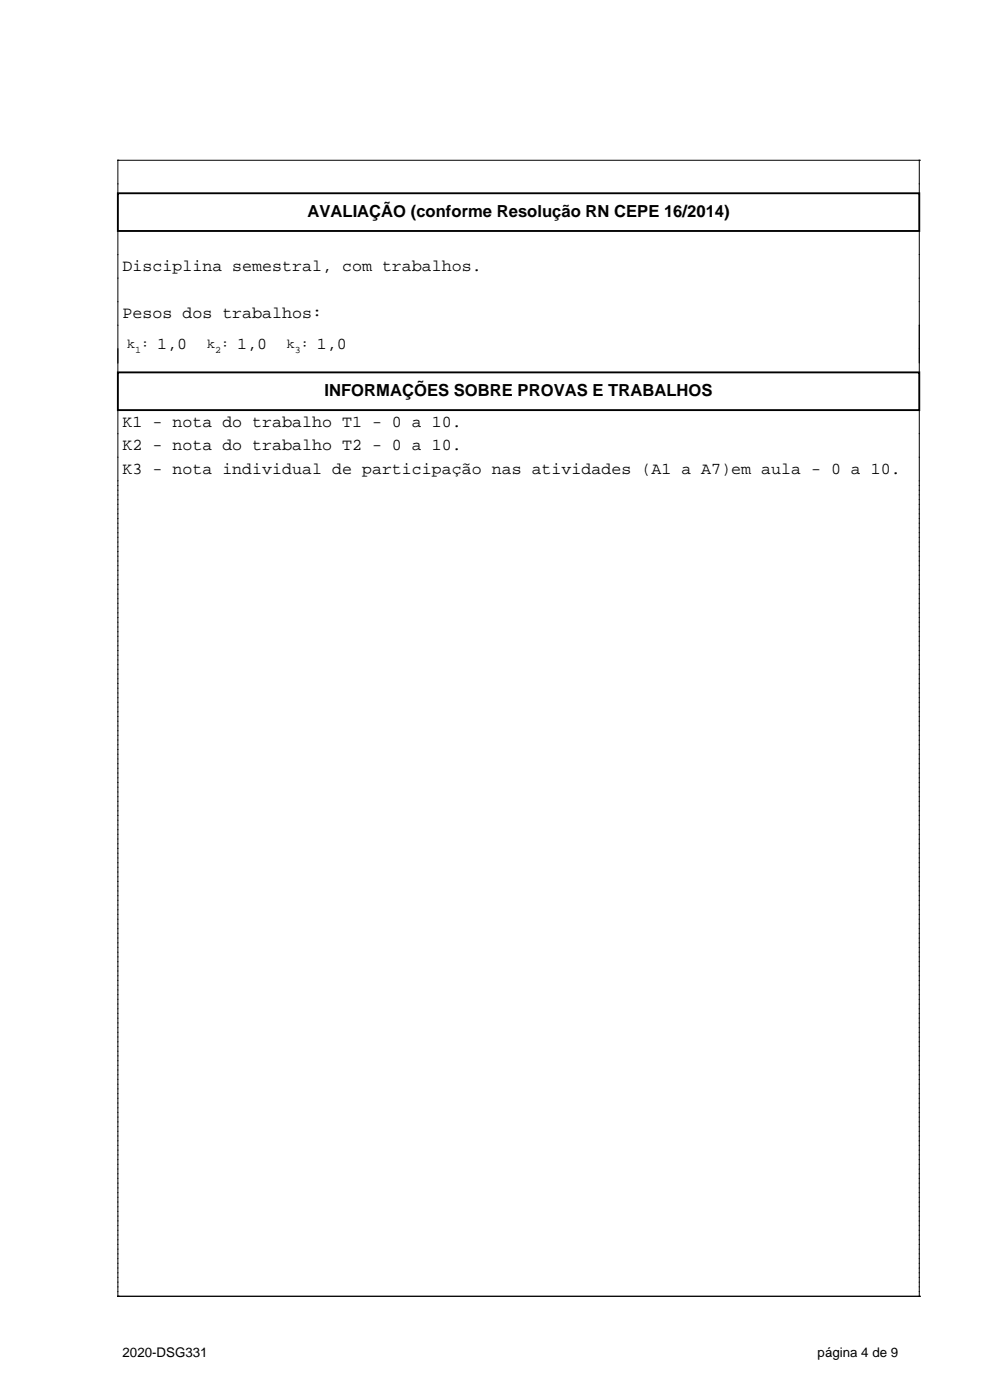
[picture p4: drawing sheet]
<svg xmlns="http://www.w3.org/2000/svg" width="210mm" height="297mm" viewBox="0 0 210 297" stroke-linecap="round" stroke-linejoin="round" font-family="sans-serif">
<defs><g id="words">
<g font-size="3.5">
<text x="65.2" y="46.1">AVALIAÇÃO (conforme Resolução RN CEPE 16/2014)</text>
<text x="26" y="57.6">Disciplina semestral, com trabalhos.</text>
<text x="26" y="67.6">Pesos dos trabalhos:</text>
<text x="33.4" y="74.1">1,0</text>
<text x="50.3" y="74.1">1,0</text>
<text x="67.2" y="74.1">1,0</text>
<text x="68.8" y="84.1">INFORMAÇÕES SOBRE PROVAS E TRABALHOS</text>
<text x="26" y="90.6">K1 - nota do trabalho T1 - 0 a 10.</text>
<text x="26" y="95.6">K2 - nota do trabalho T2 - 0 a 10.</text>
<text x="26" y="100.6">K3 - nota individual de participação nas atividades (A1 a A7)em aula - 0 a 10.</text>
</g>
<g font-size="2.8">
<text x="27" y="73.8">k :</text>
<text x="43.9" y="73.8">k :</text>
<text x="60.9" y="73.8">k :</text>
<text x="26" y="287.8">2020-DSG331</text>
<text x="173.4" y="287.8">página 4 de 9</text>
</g>
<g font-size="2.1">
<text x="28.7" y="74.9">1</text>
<text x="45.6" y="74.9">2</text>
<text x="62.6" y="74.9">3</text>
</g>
</g></defs>
<path d="M25 34h.1M25 34h170M25 34v7M195 34h.1M195 34v7M25 49v30M195 49v30M25 87v188M195 87v188M25 275h.1M25 275h170M195 275h.1" fill="none" stroke="#000" stroke-width=".21"/>
<path d="M25 41h170v8h-170zM25 79h170v8h-170z" fill="none" stroke="#000" stroke-width=".4"/>
<use href="#words"/>
</svg>
